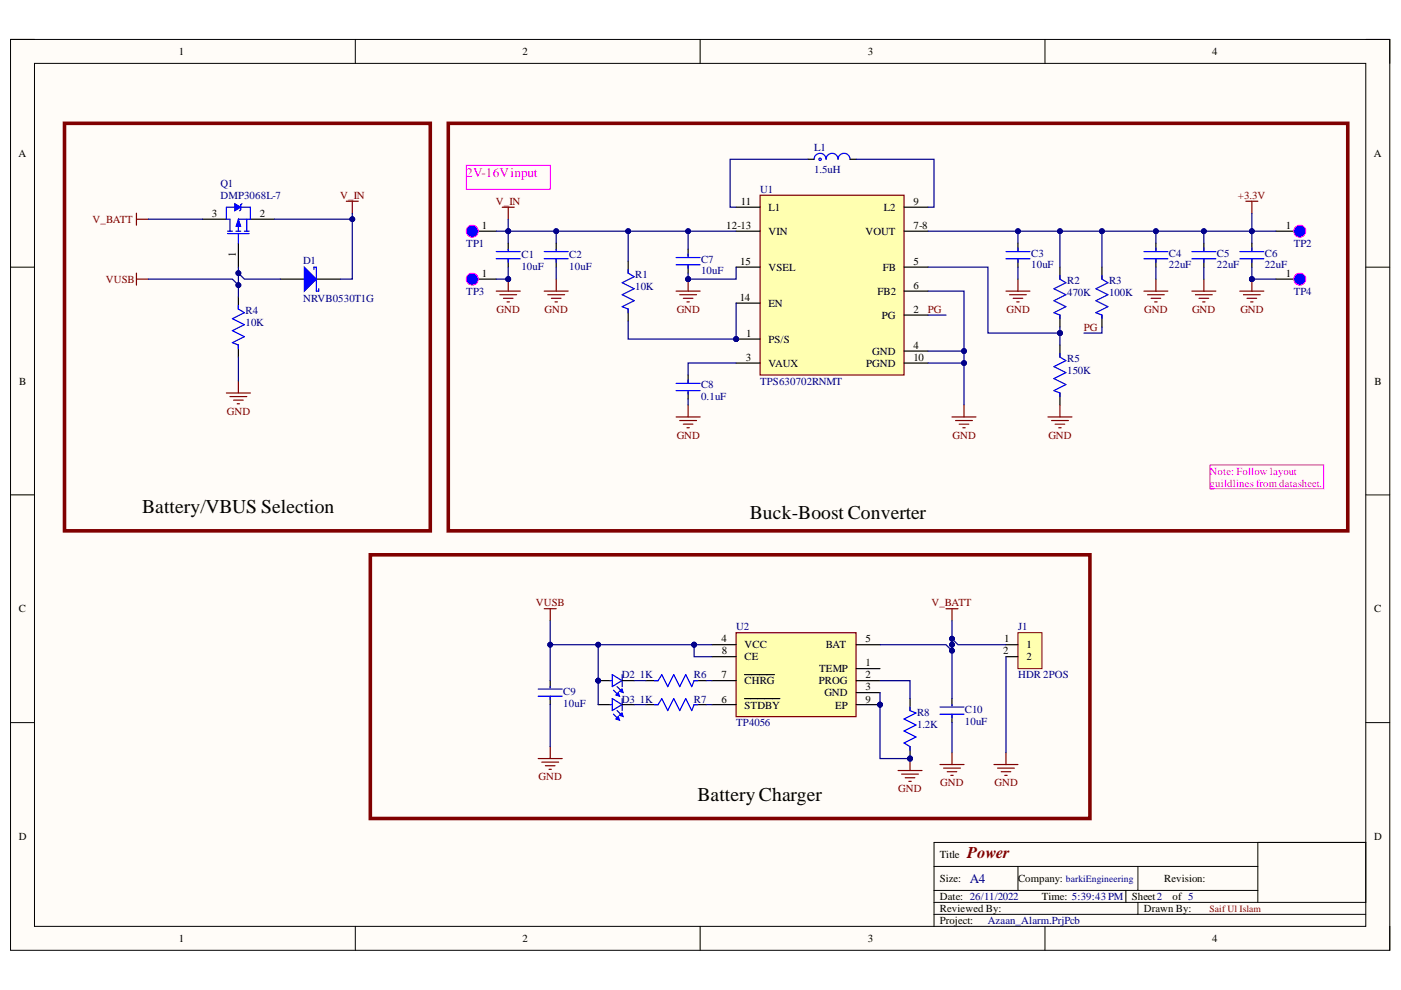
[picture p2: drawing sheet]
<svg xmlns="http://www.w3.org/2000/svg" width="297mm" height="210mm" viewBox="0 0 297 210" stroke-linecap="round" stroke-linejoin="round" font-family="sans-serif">
<defs><g id="words">
<g font-size="4.1">
<text x="30.1" y="108.9">Battery/VBUS Selection</text>
<text x="159" y="110.1">Buck-Boost Converter</text>
<text x="147.9" y="169.9">BatteryCharger</text>
</g>
<text font-size="3.5" fill="#800000" x="205.1" y="181.9">Power</text>
<text font-size="2.8" fill="#f0f" x="98.9" y="37.5">2V-16Vinput</text>
<text font-size="2.8" fill="#000080" x="205.6" y="187.2">A4</text>
<g font-size="2.3">
<text x="37.9" y="11.7">1</text>
<text x="110.8" y="11.7">2</text>
<text x="184" y="11.7">3</text>
<text x="257" y="11.7">4</text>
<text x="3.9" y="33.3">A</text>
<text x="291.3" y="33.3">A</text>
<text x="44.9" y="46">3</text>
<text x="55.1" y="46">2</text>
<text x="157.1" y="43.5">11</text>
<text x="162.9" y="44.7">L1</text>
<text x="187.4" y="44.7">L2</text>
<text x="193.7" y="43.5">9</text>
<text x="102.2" y="48.6">1</text>
<text x="154" y="48.6">12-13</text>
<text x="162.9" y="49.8">VIN</text>
<text x="183.5" y="49.8">VOUT</text>
<text x="193.7" y="48.6">7-8</text>
<text x="272.6" y="48.6">1</text>
<text x="50" y="54.5" transform="rotate(-90 50 54.5)">1</text>
<text x="102.2" y="58.7">1</text>
<text x="156.9" y="56.2">15</text>
<text x="162.9" y="57.4">VSEL</text>
<text x="187.1" y="57.4">FB</text>
<text x="193.7" y="56.2">5</text>
<text x="272.6" y="58.7">1</text>
<text x="156.8" y="63.8">14</text>
<text x="162.9" y="65">EN</text>
<text x="186" y="62.5">FB2</text>
<text x="193.7" y="61.2">6</text>
<text x="158.2" y="71.4">1</text>
<text x="187" y="67.6">PG</text>
<text x="193.7" y="66.3">2</text>
<text x="158.1" y="76.5">3</text>
<text x="162.9" y="72.7">PS/S</text>
<text x="162.9" y="77.7">VAUX</text>
<text x="183.7" y="77.7">PGND</text>
<text x="184.9" y="75.2">GND</text>
<text x="193.7" y="73.9">4</text>
<text x="193.7" y="76.5">10</text>
<text x="4.1" y="81.5">B</text>
<text x="291.4" y="81.5">B</text>
<text x="4" y="129.8">C</text>
<text x="291.3" y="129.8">C</text>
<text x="152.9" y="136.2">4</text>
<text x="157.9" y="137.5">VCC</text>
<text x="175.1" y="137.5">BAT</text>
<text x="183.5" y="136.2">5</text>
<text x="212.9" y="136.2">1</text>
<text x="217.6" y="137.5">1</text>
<text x="152.9" y="143.8">7</text>
<text x="153" y="138.7">8</text>
<text x="157.9" y="140">CE</text>
<text x="173.7" y="142.5">TEMP</text>
<text x="183.5" y="141.3">1</text>
<text x="183.5" y="143.8">2</text>
<text x="212.7" y="138.7">2</text>
<text x="217.6" y="140">2</text>
<text x="152.9" y="149">6</text>
<text x="157.9" y="145.1">CHRG</text>
<text x="173.6" y="145.1">PROG</text>
<text x="174.8" y="147.6">GND</text>
<text x="183.5" y="146.3">3</text>
<text x="183.5" y="149">9</text>
<text x="157.9" y="150.2">STDBY</text>
<text x="177.1" y="150.2">EP</text>
<text x="4" y="178.1">D</text>
<text x="291.3" y="178.1">D</text>
<text x="199.2" y="181.9">Title</text>
<text x="199.2" y="187">Size:</text>
<text x="199.2" y="190.8">Date: 26/11/2022</text>
<text x="215.8" y="187">Company:</text>
<text x="220.9" y="190.8">Time: 5:39:43 PM</text>
<text x="240" y="190.8">Sheet2</text>
<text x="246.8" y="187">Revision:</text>
<text x="248.6" y="190.8">of 5</text>
<text x="199.2" y="195.9">Project:</text>
<text x="199.2" y="193.4">Reviewed By:</text>
<text x="242.5" y="193.4">Drawn By:</text>
<text x="37.9" y="199.7">1</text>
<text x="110.8" y="199.7">2</text>
<text x="184" y="199.7">3</text>
<text x="257" y="199.7">4</text>
</g>
<g font-size="2.3" fill="#000080">
<text x="172.6" y="32.1">L1</text>
<text x="46.7" y="39.7">Q1</text>
<text x="161.2" y="40.9">U1</text>
<text x="172.6" y="36.6">1.5uH</text>
<text x="46.7" y="42.2">DMP3068L-7</text>
<text x="98.9" y="52.4">TP1</text>
<text x="274.3" y="52.4">TP2</text>
<text x="64.2" y="55.9">D1</text>
<text x="110.5" y="54.6">C1</text>
<text x="110.5" y="57.2">10uF</text>
<text x="120.7" y="54.6">C2</text>
<text x="120.7" y="57.2">10uF</text>
<text x="134.7" y="59">R1</text>
<text x="148.6" y="55.7">C7</text>
<text x="148.6" y="58.2">10uF</text>
<text x="218.6" y="54.4">C3</text>
<text x="218.6" y="56.9">10uF</text>
<text x="247.8" y="54.4">C4</text>
<text x="247.8" y="56.9">22uF</text>
<text x="258" y="54.4">C5</text>
<text x="258" y="56.9">22uF</text>
<text x="268.1" y="54.4">C6</text>
<text x="268.1" y="56.9">22uF</text>
<text x="64.2" y="64">NRVB0530T1G</text>
<text x="98.9" y="62.5">TP3</text>
<text x="134.7" y="61.5">10K</text>
<text x="226.2" y="60.2">R2</text>
<text x="226.2" y="62.8">470K</text>
<text x="235.1" y="60.2">R3</text>
<text x="235.1" y="62.8">100K</text>
<text x="274.3" y="62.5">TP4</text>
<text x="52.1" y="66.6">R4</text>
<text x="52.1" y="69.1">10K</text>
<text x="226.2" y="76.7">R5</text>
<text x="148.6" y="82.3">C8</text>
<text x="161.2" y="81.5">TPS630702RNMT</text>
<text x="226.2" y="79.3">150K</text>
<text x="148.6" y="84.8">0.1uF</text>
<text x="156.1" y="133.6">U2</text>
<text x="215.8" y="133.6">J1</text>
<text x="131.9" y="143.8">D2</text>
<text x="135.7" y="143.8">1K</text>
<text x="147.1" y="143.8">R6</text>
<text x="215.8" y="143.8">HDR 2POS</text>
<text x="119.4" y="147.4">C9</text>
<text x="119.4" y="150">10uF</text>
<text x="131.9" y="149">D3</text>
<text x="135.7" y="149">1K</text>
<text x="147.1" y="149">R7</text>
<text x="156.1" y="154">TP4056</text>
<text x="194.4" y="151.7">R8</text>
<text x="194.4" y="154.3">1.2K</text>
<text x="204.6" y="151.2">C10</text>
<text x="204.6" y="153.8">10uF</text>
<text x="209.4" y="195.9">Azaan_Alarm.PrjPcb</text>
</g>
<g font-size="2.3" fill="#800000">
<text x="19.6" y="47.3">V_BATT</text>
<text x="72.1" y="42.2">V_IN</text>
<text x="105.1" y="43.5">V_IN</text>
<text x="262.5" y="42.2">+3.3V</text>
<text x="22.4" y="60">VUSB</text>
<text x="105.3" y="66.3">GND</text>
<text x="115.5" y="66.3">GND</text>
<text x="143.5" y="66.3">GND</text>
<text x="196.7" y="66.3">PG</text>
<text x="213.4" y="66.3">GND</text>
<text x="229.8" y="70.1">PG</text>
<text x="242.6" y="66.3">GND</text>
<text x="252.7" y="66.3">GND</text>
<text x="263" y="66.3">GND</text>
<text x="48.1" y="87.9">GND</text>
<text x="143.5" y="93">GND</text>
<text x="202" y="93">GND</text>
<text x="222.3" y="93">GND</text>
<text x="113.6" y="128.6">VUSB</text>
<text x="197.5" y="128.6">V_BATT</text>
<text x="114.2" y="165.5">GND</text>
<text x="190.4" y="168">GND</text>
<text x="199.3" y="166.7">GND</text>
<text x="210.8" y="166.7">GND</text>
</g>
<g font-size="2.3" fill="#f0f">
<text x="256.5" y="100.7">Note: Follow layout</text>
<text x="256.5" y="103.2">guildlines from datasheet.</text>
</g>
<text font-size="2" fill="#000080" x="226" y="187.1">barkiEngineering</text>
<text font-size="2" fill="#980000" x="256.5" y="193.5">Saif Ul Islam</text>
</g></defs>
<path d="M2.2 8.4h292.5v193.1h-292.5z" fill-rule="evenodd" fill="#fffcf8"/>
<path d="M2.2 8.4h292.5v193.1h-292.5z" fill="none" stroke="#000" stroke-width=".21"/>
<path d="M7.3 13.4h282.3v183h-282.3z" fill-rule="evenodd" fill="#fffcf8"/>
<g fill="none" stroke="#000" stroke-width=".21">
<path d="M2.2 8.4h5.1M7.3 13.4h282.3v183h-282.3zM75.3 8.4v5M148.4 8.4v5M221.6 8.4v5M289.6 8.4h5.1v5M2.2 56.6h5.1M289.6 56.6h5.1M2.2 104.9h5.1M289.6 104.9h5.1M2.2 153.2h5.1M289.6 153.2h5.1"/>
<path d="M266.7 178.6v12.7M75.3 196.4v5.1M148.4 196.4v5.1M198 191.3h91.6v-12.7h-91.6v17.8M198 183.7h68.7M198 188.8h68.7M198 193.9h91.6M215.8 183.7v5.1M221.6 196.4v5.1M238.7 188.8v2.5M241.3 183.7v5.1M241.3 191.3v2.6"/>
<path d="M294.7 196.4v5.1"/>
</g>
<circle cx="186.6" cy="149.4" r=".51" fill="#000080"/>
<circle cx="186.6" cy="149.4" r=".51" fill="none" stroke="#000080" stroke-width=".21"/>
<path d="M156.1 134.1h25.4v17.8h-25.4z" fill-rule="evenodd" fill="#ffffb0"/>
<path d="M156.1 134.1h25.4v17.8h-25.4z" fill="none" stroke="#800000" stroke-width=".25"/>
<path d="M151 136.7h5.1M181.5 141.8h5.1M181.5 144.3h5.1M181.5 146.9h5.1M181.5 149.4h5.1" fill="none" stroke="#000" stroke-width=".25"/>
<circle cx="186.6" cy="149.4" r=".51" fill="#000080"/>
<circle cx="186.6" cy="149.4" r=".51" fill="none" stroke="#000080" stroke-width=".21"/>
<path d="M151 139.2h5.1M181.5 136.7h5.1M151 144.3h5.1M151 149.4h5.1M157.8 143h6.4M157.8 148.1h7.5" fill="none" stroke="#000" stroke-width=".25"/>
<circle cx="156.1" cy="71.9" r=".51" fill="#000080"/>
<circle cx="156.1" cy="71.9" r=".51" fill="none" stroke="#000080" stroke-width=".21"/>
<path d="M161.2 41.4h30.5v38.1h-30.5z" fill-rule="evenodd" fill="#ffffb0"/>
<path d="M161.2 41.4h30.5v38.1h-30.5z" fill="none" stroke="#800000" stroke-width=".25"/>
<path d="M156.1 49h5.1M156.1 56.6h5.1M191.7 49h5.1M191.7 56.6h5.1M156.1 64.3h5.1M156.1 71.9h5.1M191.7 61.7h5.1M191.7 66.8h5.1M191.7 74.4h5.1M191.7 77h5.1" fill="none" stroke="#000" stroke-width=".25"/>
<circle cx="156.1" cy="71.9" r=".51" fill="#000080"/>
<circle cx="156.1" cy="71.9" r=".51" fill="none" stroke="#000080" stroke-width=".21"/>
<g fill="none" stroke="#000" stroke-width=".25">
<path d="M171.3 33.8h1.3M180.2 33.8h1.3M107.8 51.6v1.5M107.8 54.9v1.7M117.9 51.6v1.5M117.9 54.9v1.7M133.2 55.4v2.5M145.9 52.8v1.6M145.9 56.1v1.8M156.1 43.9h5.1M191.7 43.9h5.1M215.8 51.6v1.5"/>
<path d="M215.8 54.9v1.7M224.7 56.6v2.6M233.6 56.6v2.6M245.1 51.6v1.5M245.1 54.9v1.7M255.2 51.6v1.5M255.2 54.9v1.7M265.4 51.6v1.5M265.4 54.9v1.7M133.2 65.5v2.6M145.9 79.5v1.8M156.1 77h5.1"/>
<path d="M224.7 66.8v2.6M224.7 73.2v2.5M233.6 66.8v2.6M145.9 83.1v1.5M224.7 83.3v2.6"/>
</g>
<g fill="none" stroke="#00f" stroke-width=".25">
<path d="M172.6 33.8a1.27 1.27 0 0 1 1.3-1.3 1.27 1.27 0 0 1 1.2 1.3 1.27 1.27 0 0 1 1.3-1.3 1.27 1.27 0 0 1 1.3 1.3 1.27 1.27 0 0 1 1.3-1.3 1.27 1.27 0 0 1 1.2 1.3M105.2 54.9h5.1M105.2 53.3h5.1M107.8 52.8v.3M107.8 54.9v.7M115.4 54.9h5.1M115.4 53.3h5.1M117.9 52.8v.3M117.9 54.9v.7M133.2 57.1v.8l1.3 .8-2.6 1.2 2.6 1.3-2.6 1.3 2.6 1.3-2.6 1.2 1.3 .5v.8M143.4 56.1h5M143.4 54.6h5"/>
<path d="M145.9 53.8v.8M145.9 56.1v.8M213.3 54.9h5.1M213.3 53.3h5.1M215.8 52.6v.7M215.8 54.9v.7M224.7 58.4v.8l1.3 .8-2.5 1.2 2.5 1.3-2.5 1.3 2.5 1.2-2.5 1.3 1.2 .5v.8M233.6 58.4v.8l1.3 .8-2.5 1.2 2.5 1.3-2.5 1.3 2.5 1.2-2.5 1.3 1.2 .5v.8M242.5 54.9h5.1M242.5 53.3h5.1M245.1 52.6v.7M245.1 54.9v.7"/>
<path d="M252.7 54.9h5.1M252.7 53.3h5.1M255.2 52.6v.7M255.2 54.9v.7M262.9 54.9h5.1M262.9 53.3h5.1M265.4 52.6v.7M265.4 54.9v.7M224.7 74.9v.8l1.3 .8-2.5 1.2 2.5 1.3-2.5 1.3 2.5 1.2-2.5 1.3 1.2 .5v.8M143.4 81.3h5M143.4 82.8h5M145.9 80.5v.8"/>
<path d="M145.9 82.8v.8"/>
<circle cx="173.9" cy="33.8" r=".26"/>
</g>
<g fill="none" stroke="#800000" stroke-width=".25">
<path d="M215.8 59.2v2.5M245.1 59.2v2.5M255.2 59.2v2.5M265.4 59.2v2.5M213.3 61.7h5.1M214 62.5h3.6M214.8 63.3h2M215.6 64h.5M242.5 61.7h5.1M243.3 62.5h3.5M244.1 63.3h2M244.8 64h.5"/>
<path d="M252.7 61.7h5.1M253.5 62.5h3.5M254.2 63.3h2.1M255 64h.5M262.9 61.7h5.1M263.6 62.5h3.6M264.4 63.3h2M265.2 64h.5"/>
</g>
<circle cx="265.4" cy="59.2" r=".51" fill="#000080"/>
<circle cx="265.4" cy="59.2" r=".51" fill="none" stroke="#000080" stroke-width=".21"/>
<path d="M145.9 59.2v2.5M143.4 61.7h5M144.1 62.5h3.6M144.9 63.3h2M145.6 64h.6M222.2 88.4h5.1M222.9 89.2h3.6M223.7 89.9h2M224.5 90.7h.5M224.7 85.9v2.5" fill="none" stroke="#800000" stroke-width=".25"/>
<circle cx="145.9" cy="59.2" r=".51" fill="#000080"/>
<circle cx="145.9" cy="59.2" r=".51" fill="none" stroke="#000080" stroke-width=".21"/>
<g fill="none" stroke="#800000" stroke-width=".25">
<path d="M107.8 59.2v2.5M117.9 59.2v2.5M105.2 61.7h5.1M106 62.5h3.5M106.7 63.3h2.1M107.5 64h.5M115.4 61.7h5.1M116.1 62.5h3.6M116.9 63.3h2M117.7 64h.5M143.4 88.4h5M144.1 89.2h3.6"/>
<path d="M144.9 89.9h2M145.6 90.7h.6M145.9 85.9v2.5M201.8 88.4h5.1M202.6 89.2h3.6M203.4 89.9h2M204.1 90.7h.5M204.4 85.9v2.5"/>
</g>
<circle cx="107.8" cy="59.2" r=".51" fill="#000080"/>
<circle cx="107.8" cy="59.2" r=".51" fill="none" stroke="#000080" stroke-width=".21"/>
<path d="M264.1 42.7h2.6M265.4 42.7v2.5" fill="none" stroke="#800000" stroke-width=".25"/>
<path d="M98.9 35h17.8v5.1h-17.8z" fill="none" stroke="#f0f" stroke-width=".21"/>
<path d="M95 26.1h190.8v86.5h-190.8z" fill="none" stroke="#800000" stroke-width=".76"/>
<path d="M270.5 59.2h5.1" fill="none" stroke="#000" stroke-width=".25"/>
<circle cx="275.6" cy="59.2" r="1.27" fill="#00f"/>
<circle cx="275.6" cy="59.2" r="1.27" fill="none" stroke="#f0f" stroke-width=".21"/>
<path d="M100.1 59.2h5.1" fill="none" stroke="#000" stroke-width=".25"/>
<circle cx="100.1" cy="59.2" r="1.27" fill="#00f"/>
<circle cx="100.1" cy="59.2" r="1.27" fill="none" stroke="#f0f" stroke-width=".21"/>
<path d="M100.1 49h5.1" fill="none" stroke="#000" stroke-width=".25"/>
<circle cx="100.1" cy="49" r="1.27" fill="#00f"/>
<circle cx="100.1" cy="49" r="1.27" fill="none" stroke="#f0f" stroke-width=".21"/>
<path d="M48.3 49.5h4.5M48.3 49h1M48.8 46.5v2.5M49.8 43.9h-1.8v2.6M50 49h1M50.5 49.5v2.1M51 43.9h2.1M51.8 49h1M52.3 46.5v2.5M53.1 46.5h-2.6v2.5" fill="none" stroke="#00f" stroke-width=".25"/>
<path d="M42.9 46.5h5.1M50.5 51.6v5M53.1 46.5h5.1" fill="none" stroke="#000" stroke-width=".25"/>
<path d="M50.5 46.5l.5 1.5h-1z" fill="#00f"/>
<path d="M50.5 46.5l.5 1.5h-1z" fill="none" stroke="#00f" stroke-width=".21"/>
<path d="M48 46.5h.8M53.1 43.9v2.6" fill="none" stroke="#00f" stroke-width=".25"/>
<path d="M49.8 43.2l1.2 .7-1.2 .8z" fill="#00f"/>
<path d="M49.8 43.2l1.2 .7-1.2 .8z" fill="none" stroke="#00f" stroke-width=".21"/>
<path d="M51.3 43.2l-.3 .2v1l-.2 .3" fill="none" stroke="#00f" stroke-width=".25"/>
<path d="M48 83.3h5.1M48.8 84.1h3.5M49.5 84.8h2.1M50.3 85.6h.5M50.5 80.8v2.5" fill="none" stroke="#800000" stroke-width=".25"/>
<path d="M13.7 26.1h77.5v86.4h-77.5z" fill="none" stroke="#800000" stroke-width=".76"/>
<path d="M256.5 98.6h24.2v5.1h-24.2z" fill="none" stroke="#f0f" stroke-width=".21"/>
<path d="M270.5 49h5.1" fill="none" stroke="#000" stroke-width=".25"/>
<circle cx="275.6" cy="49" r="1.27" fill="#00f"/>
<circle cx="275.6" cy="49" r="1.27" fill="none" stroke="#f0f" stroke-width=".21"/>
<path d="M59.4 59.2h5.1M67.1 59.2h5.1" fill="none" stroke="#000" stroke-width=".25"/>
<path d="M64.5 56.6l2.6 2.6-2.6 2.5z" fill="#00f"/>
<path d="M64.5 56.6l2.6 2.6-2.6 2.5zM66.6 57.1v-.5h.5v5.1h.5v-.5M50.5 64.8v.7l1.3 .8-2.5 1.3 2.5 1.2-2.5 1.3 2.5 1.3-2.5 1.2 1.2 .6v.7M138.8 144.3h.7l.8-1.3 1.3 2.6 1.2-2.6 1.3 2.6 1.3-2.6 1.3 2.6 .5-1.3h.7M138.8 149.4h.7l.8-1.3 1.3 2.6 1.2-2.6 1.3 2.6 1.3-2.6 1.3 2.6 .5-1.3h.7" fill="none" stroke="#00f" stroke-width=".25"/>
<path d="M28.9 45.2v2.5M28.9 46.5h2.6M73.4 42.7h2.6M74.7 42.7v2.5M106.5 43.9h2.5M107.8 43.9v2.6M200.6 129.1h2.5M201.8 129.1v2.5" fill="none" stroke="#800000" stroke-width=".25"/>
<path d="M50.5 63v2.5M50.5 73.2v2.5M137 144.3h2.5M137 149.4h2.5M147.2 144.3h2.5M147.2 149.4h2.5" fill="none" stroke="#000" stroke-width=".25"/>
<circle cx="126.8" cy="144.3" r=".51" fill="#000080"/>
<circle cx="126.8" cy="144.3" r=".51" fill="none" stroke="#000080" stroke-width=".21"/>
<path d="M129.8 143l2.1 1.3-2.1 1.3zM130.1 146.3l.9 .9M130.8 145.6l.9 .9M131.9 143v2.6" fill="none" stroke="#00f" stroke-width=".25"/>
<path d="M130.6 147.4l.5-.6 .2 .8z" fill="#00f"/>
<path d="M130.6 147.4l.5-.6 .2 .8z" fill="none" stroke="#00f" stroke-width=".25"/>
<path d="M131.4 146.6l.5-.5 .2 .7z" fill="#00f"/>
<path d="M131.4 146.6l.5-.5 .2 .7z" fill="none" stroke="#00f" stroke-width=".25"/>
<path d="M126.8 144.3h2.6" fill="none" stroke="#000" stroke-width=".25"/>
<circle cx="126.8" cy="144.3" r=".51" fill="#000080"/>
<circle cx="126.8" cy="144.3" r=".51" fill="none" stroke="#000080" stroke-width=".21"/>
<path d="M131.9 144.3h2.6" fill="none" stroke="#000" stroke-width=".25"/>
<path d="M129.4 144.3h.4M129.8 148.1l2.1 1.3-2.1 1.3zM130.1 151.4l.9 .9M130.8 150.7l.9 .8M131.9 148.1v2.6" fill="none" stroke="#00f" stroke-width=".25"/>
<path d="M130.6 152.4l.5-.5 .2 .8z" fill="#00f"/>
<path d="M130.6 152.4l.5-.5 .2 .8z" fill="none" stroke="#00f" stroke-width=".25"/>
<path d="M131.4 151.7l.5-.6 .2 .8z" fill="#00f"/>
<path d="M114.1 147.6h5.1M114.1 146.1h5.1M116.7 145.6v.2M116.7 147.6v.8M129.4 149.4h.4M131.4 151.7l.5-.6 .2 .8zM199.3 151.4h5.1M199.3 149.9h5.1M201.8 149.4v.3M201.8 151.4v.8" fill="none" stroke="#00f" stroke-width=".25"/>
<path d="M116.7 144.3v1.5M116.7 147.6v1.8M126.8 149.4h2.6M131.9 149.4h2.6M201.8 148.1v1.6M201.8 151.4v1.8" fill="none" stroke="#000" stroke-width=".25"/>
<path d="M116.7 158.3v2.5M201.8 159.6v2.5M114.1 160.8h5.1M114.9 161.6h3.5M115.6 162.4h2.1M116.4 163.1h.5M199.3 162.1h5.1M200.1 162.9h3.5M200.8 163.6h2.1M201.6 164.4h.5" fill="none" stroke="#800000" stroke-width=".25"/>
<circle cx="192.9" cy="160.8" r=".51" fill="#000080"/>
<circle cx="192.9" cy="160.8" r=".51" fill="none" stroke="#000080" stroke-width=".21"/>
<path d="M192.9 158.3v2.5" fill="none" stroke="#000" stroke-width=".25"/>
<circle cx="192.9" cy="160.8" r=".51" fill="#000080"/>
<circle cx="192.9" cy="160.8" r=".51" fill="none" stroke="#000080" stroke-width=".21"/>
<path d="M192.9 148.1v2.6" fill="none" stroke="#000" stroke-width=".25"/>
<path d="M192.9 149.9v.8l1.3 .5-2.5 1.2 2.5 1.3-2.5 1.3 2.5 1.3-2.5 1.2 1.2 .8v.8" fill="none" stroke="#00f" stroke-width=".25"/>
<path d="M190.4 163.4h5.1M191.2 164.1h3.5M191.9 164.9h2.1M192.7 165.7h.5M192.9 160.8v2.6" fill="none" stroke="#800000" stroke-width=".25"/>
<circle cx="192.9" cy="160.8" r=".51" fill="#000080"/>
<circle cx="192.9" cy="160.8" r=".51" fill="none" stroke="#000080" stroke-width=".21"/>
<path d="M78.5 117.6h152.6v55.9h-152.6z" fill="none" stroke="#800000" stroke-width=".76"/>
<path d="M28.9 57.9v2.6M28.9 59.2h2.6M115.4 129.1h2.5M116.7 129.1v2.5" fill="none" stroke="#800000" stroke-width=".25"/>
<path d="M196.8 56.6h12.7v14h15.2" fill="none" stroke="#000080" stroke-width=".25"/>
<circle cx="224.7" cy="70.6" r=".51" fill="#000080"/>
<circle cx="224.7" cy="70.6" r=".51" fill="none" stroke="#000080" stroke-width=".21"/>
<path d="M224.7 70.6v2.6" fill="none" stroke="#000080" stroke-width=".25"/>
<circle cx="224.7" cy="70.6" r=".51" fill="#000080"/>
<circle cx="224.7" cy="70.6" r=".51" fill="none" stroke="#000080" stroke-width=".21"/>
<path d="M215.8 49v2.6" fill="none" stroke="#000080" stroke-width=".25"/>
<circle cx="215.8" cy="49" r=".51" fill="#000080"/>
<circle cx="215.8" cy="49" r=".51" fill="none" stroke="#000080" stroke-width=".21"/>
<path d="M245.1 49v2.6" fill="none" stroke="#000080" stroke-width=".25"/>
<circle cx="245.1" cy="49" r=".51" fill="#000080"/>
<circle cx="245.1" cy="49" r=".51" fill="none" stroke="#000080" stroke-width=".21"/>
<path d="M255.2 49v2.6" fill="none" stroke="#000080" stroke-width=".25"/>
<circle cx="255.2" cy="49" r=".51" fill="#000080"/>
<circle cx="255.2" cy="49" r=".51" fill="none" stroke="#000080" stroke-width=".21"/>
<path d="M196.8 49h27.9v7.6" fill="none" stroke="#000080" stroke-width=".25"/>
<circle cx="215.8" cy="49" r=".51" fill="#000080"/>
<circle cx="215.8" cy="49" r=".51" fill="none" stroke="#000080" stroke-width=".21"/>
<circle cx="224.7" cy="49" r=".51" fill="#000080"/>
<circle cx="224.7" cy="49" r=".51" fill="none" stroke="#000080" stroke-width=".21"/>
<path d="M233.6 49v7.6" fill="none" stroke="#000080" stroke-width=".25"/>
<circle cx="233.6" cy="49" r=".51" fill="#000080"/>
<circle cx="233.6" cy="49" r=".51" fill="none" stroke="#000080" stroke-width=".21"/>
<path d="M224.7 49h40.7v2.6M233.6 69.4v1.2h-3.8" fill="none" stroke="#000080" stroke-width=".25"/>
<circle cx="265.4" cy="49" r=".51" fill="#000080"/>
<circle cx="265.4" cy="49" r=".51" fill="none" stroke="#000080" stroke-width=".21"/>
<circle cx="255.2" cy="49" r=".51" fill="#000080"/>
<circle cx="255.2" cy="49" r=".51" fill="none" stroke="#000080" stroke-width=".21"/>
<circle cx="245.1" cy="49" r=".51" fill="#000080"/>
<circle cx="245.1" cy="49" r=".51" fill="none" stroke="#000080" stroke-width=".21"/>
<circle cx="233.6" cy="49" r=".51" fill="#000080"/>
<circle cx="233.6" cy="49" r=".51" fill="none" stroke="#000080" stroke-width=".21"/>
<circle cx="224.7" cy="49" r=".51" fill="#000080"/>
<circle cx="224.7" cy="49" r=".51" fill="none" stroke="#000080" stroke-width=".21"/>
<path d="M196.8 66.8h3.8M224.7 69.4v1.2" fill="none" stroke="#000080" stroke-width=".25"/>
<circle cx="224.7" cy="70.6" r=".51" fill="#000080"/>
<circle cx="224.7" cy="70.6" r=".51" fill="none" stroke="#000080" stroke-width=".21"/>
<path d="M171.3 33.8h-16.5v10.1h1.3M181.5 33.8h16.5v10.1h-1.2M117.9 49v2.6" fill="none" stroke="#000080" stroke-width=".25"/>
<circle cx="117.9" cy="49" r=".51" fill="#000080"/>
<circle cx="117.9" cy="49" r=".51" fill="none" stroke="#000080" stroke-width=".21"/>
<path d="M133.2 49v6.4" fill="none" stroke="#000080" stroke-width=".25"/>
<circle cx="133.2" cy="49" r=".51" fill="#000080"/>
<circle cx="133.2" cy="49" r=".51" fill="none" stroke="#000080" stroke-width=".21"/>
<path d="M156.1 56.6v2.6h-10.2" fill="none" stroke="#000080" stroke-width=".25"/>
<circle cx="145.9" cy="59.2" r=".51" fill="#000080"/>
<circle cx="145.9" cy="59.2" r=".51" fill="none" stroke="#000080" stroke-width=".21"/>
<path d="M145.9 57.9v1.3" fill="none" stroke="#000080" stroke-width=".25"/>
<circle cx="145.9" cy="59.2" r=".51" fill="#000080"/>
<circle cx="145.9" cy="59.2" r=".51" fill="none" stroke="#000080" stroke-width=".21"/>
<path d="M156.1 77h-10.2v2.5M196.8 74.4h7.6v11.5M145.9 84.6v1.3" fill="none" stroke="#000080" stroke-width=".25"/>
<circle cx="204.4" cy="74.4" r=".51" fill="#000080"/>
<circle cx="204.4" cy="74.4" r=".51" fill="none" stroke="#000080" stroke-width=".21"/>
<circle cx="204.4" cy="77" r=".51" fill="#000080"/>
<circle cx="204.4" cy="77" r=".51" fill="none" stroke="#000080" stroke-width=".21"/>
<path d="M196.8 77h7.6" fill="none" stroke="#000080" stroke-width=".25"/>
<circle cx="204.4" cy="77" r=".51" fill="#000080"/>
<circle cx="204.4" cy="77" r=".51" fill="none" stroke="#000080" stroke-width=".21"/>
<path d="M196.8 61.7h7.6v12.7" fill="none" stroke="#000080" stroke-width=".25"/>
<circle cx="204.4" cy="74.4" r=".51" fill="#000080"/>
<circle cx="204.4" cy="74.4" r=".51" fill="none" stroke="#000080" stroke-width=".21"/>
<path d="M107.8 46.5v2.5M117.9 56.6v2.6" fill="none" stroke="#000080" stroke-width=".25"/>
<circle cx="107.8" cy="49" r=".51" fill="#000080"/>
<circle cx="107.8" cy="49" r=".51" fill="none" stroke="#000080" stroke-width=".21"/>
<path d="M156.1 64.3v7.6h-22.9v-3.8" fill="none" stroke="#000080" stroke-width=".25"/>
<circle cx="156.1" cy="71.9" r=".51" fill="#000080"/>
<circle cx="156.1" cy="71.9" r=".51" fill="none" stroke="#000080" stroke-width=".21"/>
<path d="M245.1 56.6v2.6M255.2 56.6v2.6M265.4 56.6v2.6" fill="none" stroke="#000080" stroke-width=".25"/>
<circle cx="265.4" cy="59.2" r=".51" fill="#000080"/>
<circle cx="265.4" cy="59.2" r=".51" fill="none" stroke="#000080" stroke-width=".21"/>
<path d="M156.1 49h-48.3v2.6M215.8 56.6v2.6" fill="none" stroke="#000080" stroke-width=".25"/>
<circle cx="107.8" cy="49" r=".51" fill="#000080"/>
<circle cx="107.8" cy="49" r=".51" fill="none" stroke="#000080" stroke-width=".21"/>
<circle cx="117.9" cy="49" r=".51" fill="#000080"/>
<circle cx="117.9" cy="49" r=".51" fill="none" stroke="#000080" stroke-width=".21"/>
<circle cx="133.2" cy="49" r=".51" fill="#000080"/>
<circle cx="133.2" cy="49" r=".51" fill="none" stroke="#000080" stroke-width=".21"/>
<circle cx="145.9" cy="49" r=".51" fill="#000080"/>
<circle cx="145.9" cy="49" r=".51" fill="none" stroke="#000080" stroke-width=".21"/>
<path d="M145.9 49v3.8" fill="none" stroke="#000080" stroke-width=".25"/>
<circle cx="145.9" cy="49" r=".51" fill="#000080"/>
<circle cx="145.9" cy="49" r=".51" fill="none" stroke="#000080" stroke-width=".21"/>
<path d="M265.4 59.2h5.1" fill="none" stroke="#000080" stroke-width=".25"/>
<circle cx="265.4" cy="59.2" r=".51" fill="#000080"/>
<circle cx="265.4" cy="59.2" r=".51" fill="none" stroke="#000080" stroke-width=".21"/>
<path d="M31.5 46.5h11.4M105.2 49h2.6M50.5 75.7v5.1" fill="none" stroke="#000080" stroke-width=".25"/>
<circle cx="107.8" cy="49" r=".51" fill="#000080"/>
<circle cx="107.8" cy="49" r=".51" fill="none" stroke="#000080" stroke-width=".21"/>
<path d="M105.2 59.2h2.6" fill="none" stroke="#000080" stroke-width=".25"/>
<circle cx="107.8" cy="59.2" r=".51" fill="#000080"/>
<circle cx="107.8" cy="59.2" r=".51" fill="none" stroke="#000080" stroke-width=".21"/>
<path d="M107.8 56.6v2.6" fill="none" stroke="#000080" stroke-width=".25"/>
<circle cx="107.8" cy="59.2" r=".51" fill="#000080"/>
<circle cx="107.8" cy="59.2" r=".51" fill="none" stroke="#000080" stroke-width=".21"/>
<path d="M50.5 57.9l1.3 1.3h7.6" fill="none" stroke="#000080" stroke-width=".25"/>
<circle cx="50.5" cy="57.9" r=".51" fill="#000080"/>
<circle cx="50.5" cy="57.9" r=".51" fill="none" stroke="#000080" stroke-width=".21"/>
<path d="M50.5 56.6v6.4" fill="none" stroke="#000080" stroke-width=".25"/>
<circle cx="50.5" cy="60.5" r=".51" fill="#000080"/>
<circle cx="50.5" cy="60.5" r=".51" fill="none" stroke="#000080" stroke-width=".21"/>
<circle cx="50.5" cy="57.9" r=".51" fill="#000080"/>
<circle cx="50.5" cy="57.9" r=".51" fill="none" stroke="#000080" stroke-width=".21"/>
<path d="M31.5 59.2h17.8l1.2 1.3" fill="none" stroke="#000080" stroke-width=".25"/>
<circle cx="50.5" cy="60.5" r=".51" fill="#000080"/>
<circle cx="50.5" cy="60.5" r=".51" fill="none" stroke="#000080" stroke-width=".21"/>
<path d="M74.7 45.2v14h-2.5" fill="none" stroke="#000080" stroke-width=".25"/>
<circle cx="74.7" cy="46.5" r=".51" fill="#000080"/>
<circle cx="74.7" cy="46.5" r=".51" fill="none" stroke="#000080" stroke-width=".21"/>
<path d="M58.2 46.5h16.5" fill="none" stroke="#000080" stroke-width=".25"/>
<circle cx="74.7" cy="46.5" r=".51" fill="#000080"/>
<circle cx="74.7" cy="46.5" r=".51" fill="none" stroke="#000080" stroke-width=".21"/>
<path d="M147.2 136.7v2.5h3.8" fill="none" stroke="#000080" stroke-width=".25"/>
<circle cx="147.2" cy="136.7" r=".51" fill="#000080"/>
<circle cx="147.2" cy="136.7" r=".51" fill="none" stroke="#000080" stroke-width=".21"/>
<path d="M134.5 144.3h2.5M134.5 149.4h2.5M149.7 144.3h1.3M149.7 149.4h1.3M186.6 144.3h6.3v3.8M186.6 146.9v13.9h6.3" fill="none" stroke="#000080" stroke-width=".25"/>
<circle cx="186.6" cy="149.4" r=".51" fill="#000080"/>
<circle cx="186.6" cy="149.4" r=".51" fill="none" stroke="#000080" stroke-width=".21"/>
<circle cx="192.9" cy="160.8" r=".51" fill="#000080"/>
<circle cx="192.9" cy="160.8" r=".51" fill="none" stroke="#000080" stroke-width=".21"/>
<path d="M201.8 136.7v11.4M201.8 153.2v6.4" fill="none" stroke="#000080" stroke-width=".25"/>
<circle cx="201.8" cy="136.7" r=".51" fill="#000080"/>
<circle cx="201.8" cy="136.7" r=".51" fill="none" stroke="#000080" stroke-width=".21"/>
<circle cx="201.8" cy="138" r=".51" fill="#000080"/>
<circle cx="201.8" cy="138" r=".51" fill="none" stroke="#000080" stroke-width=".21"/>
<path d="M201.8 131.6v6.4l-1.2-1.3h-14" fill="none" stroke="#000080" stroke-width=".25"/>
<circle cx="201.8" cy="138" r=".51" fill="#000080"/>
<circle cx="201.8" cy="138" r=".51" fill="none" stroke="#000080" stroke-width=".21"/>
<circle cx="201.8" cy="136.7" r=".51" fill="#000080"/>
<circle cx="201.8" cy="136.7" r=".51" fill="none" stroke="#000080" stroke-width=".21"/>
<circle cx="201.8" cy="135.4" r=".51" fill="#000080"/>
<circle cx="201.8" cy="135.4" r=".51" fill="none" stroke="#000080" stroke-width=".21"/>
<path d="M147.2 136.7h-30.5v7.6" fill="none" stroke="#000080" stroke-width=".25"/>
<circle cx="116.7" cy="136.7" r=".51" fill="#000080"/>
<circle cx="116.7" cy="136.7" r=".51" fill="none" stroke="#000080" stroke-width=".21"/>
<circle cx="126.8" cy="136.7" r=".51" fill="#000080"/>
<circle cx="126.8" cy="136.7" r=".51" fill="none" stroke="#000080" stroke-width=".21"/>
<circle cx="147.2" cy="136.7" r=".51" fill="#000080"/>
<circle cx="147.2" cy="136.7" r=".51" fill="none" stroke="#000080" stroke-width=".21"/>
<path d="M147.2 136.7h3.8" fill="none" stroke="#000080" stroke-width=".25"/>
<circle cx="147.2" cy="136.7" r=".51" fill="#000080"/>
<circle cx="147.2" cy="136.7" r=".51" fill="none" stroke="#000080" stroke-width=".21"/>
<path d="M116.7 131.6v5.1" fill="none" stroke="#000080" stroke-width=".25"/>
<circle cx="116.7" cy="136.7" r=".51" fill="#000080"/>
<circle cx="116.7" cy="136.7" r=".51" fill="none" stroke="#000080" stroke-width=".21"/>
<path d="M126.8 136.7v12.7M116.7 149.4v8.9" fill="none" stroke="#000080" stroke-width=".25"/>
<circle cx="126.8" cy="144.3" r=".51" fill="#000080"/>
<circle cx="126.8" cy="144.3" r=".51" fill="none" stroke="#000080" stroke-width=".21"/>
<circle cx="126.8" cy="136.7" r=".51" fill="#000080"/>
<circle cx="126.8" cy="136.7" r=".51" fill="none" stroke="#000080" stroke-width=".21"/>
<path d="M265.4 45.2v3.8h5.1" fill="none" stroke="#000080" stroke-width=".25"/>
<circle cx="265.4" cy="49" r=".51" fill="#000080"/>
<circle cx="265.4" cy="49" r=".51" fill="none" stroke="#000080" stroke-width=".21"/>
<path d="M215.8 134.1h5.1v7.7h-5.1z" fill-rule="evenodd" fill="#ffffb0"/>
<path d="M215.8 134.1h5.1v7.7h-5.1z" fill="none" stroke="#800000" stroke-width=".21"/>
<path d="M213.3 136.7h2.5M213.3 139.2h2.5" fill="none" stroke="#000" stroke-width=".25"/>
<path d="M201.8 135.4l1.3 1.3h10.2" fill="none" stroke="#000080" stroke-width=".25"/>
<circle cx="201.8" cy="135.4" r=".51" fill="#000080"/>
<circle cx="201.8" cy="135.4" r=".51" fill="none" stroke="#000080" stroke-width=".21"/>
<path d="M213.3 159.6v2.5M210.7 162.1h5.1M211.5 162.9h3.6M212.3 163.6h2M213 164.4h.5" fill="none" stroke="#800000" stroke-width=".25"/>
<path d="M213.3 139.2v20.4" fill="none" stroke="#000080" stroke-width=".25"/>
<use href="#words"/>
</svg>
